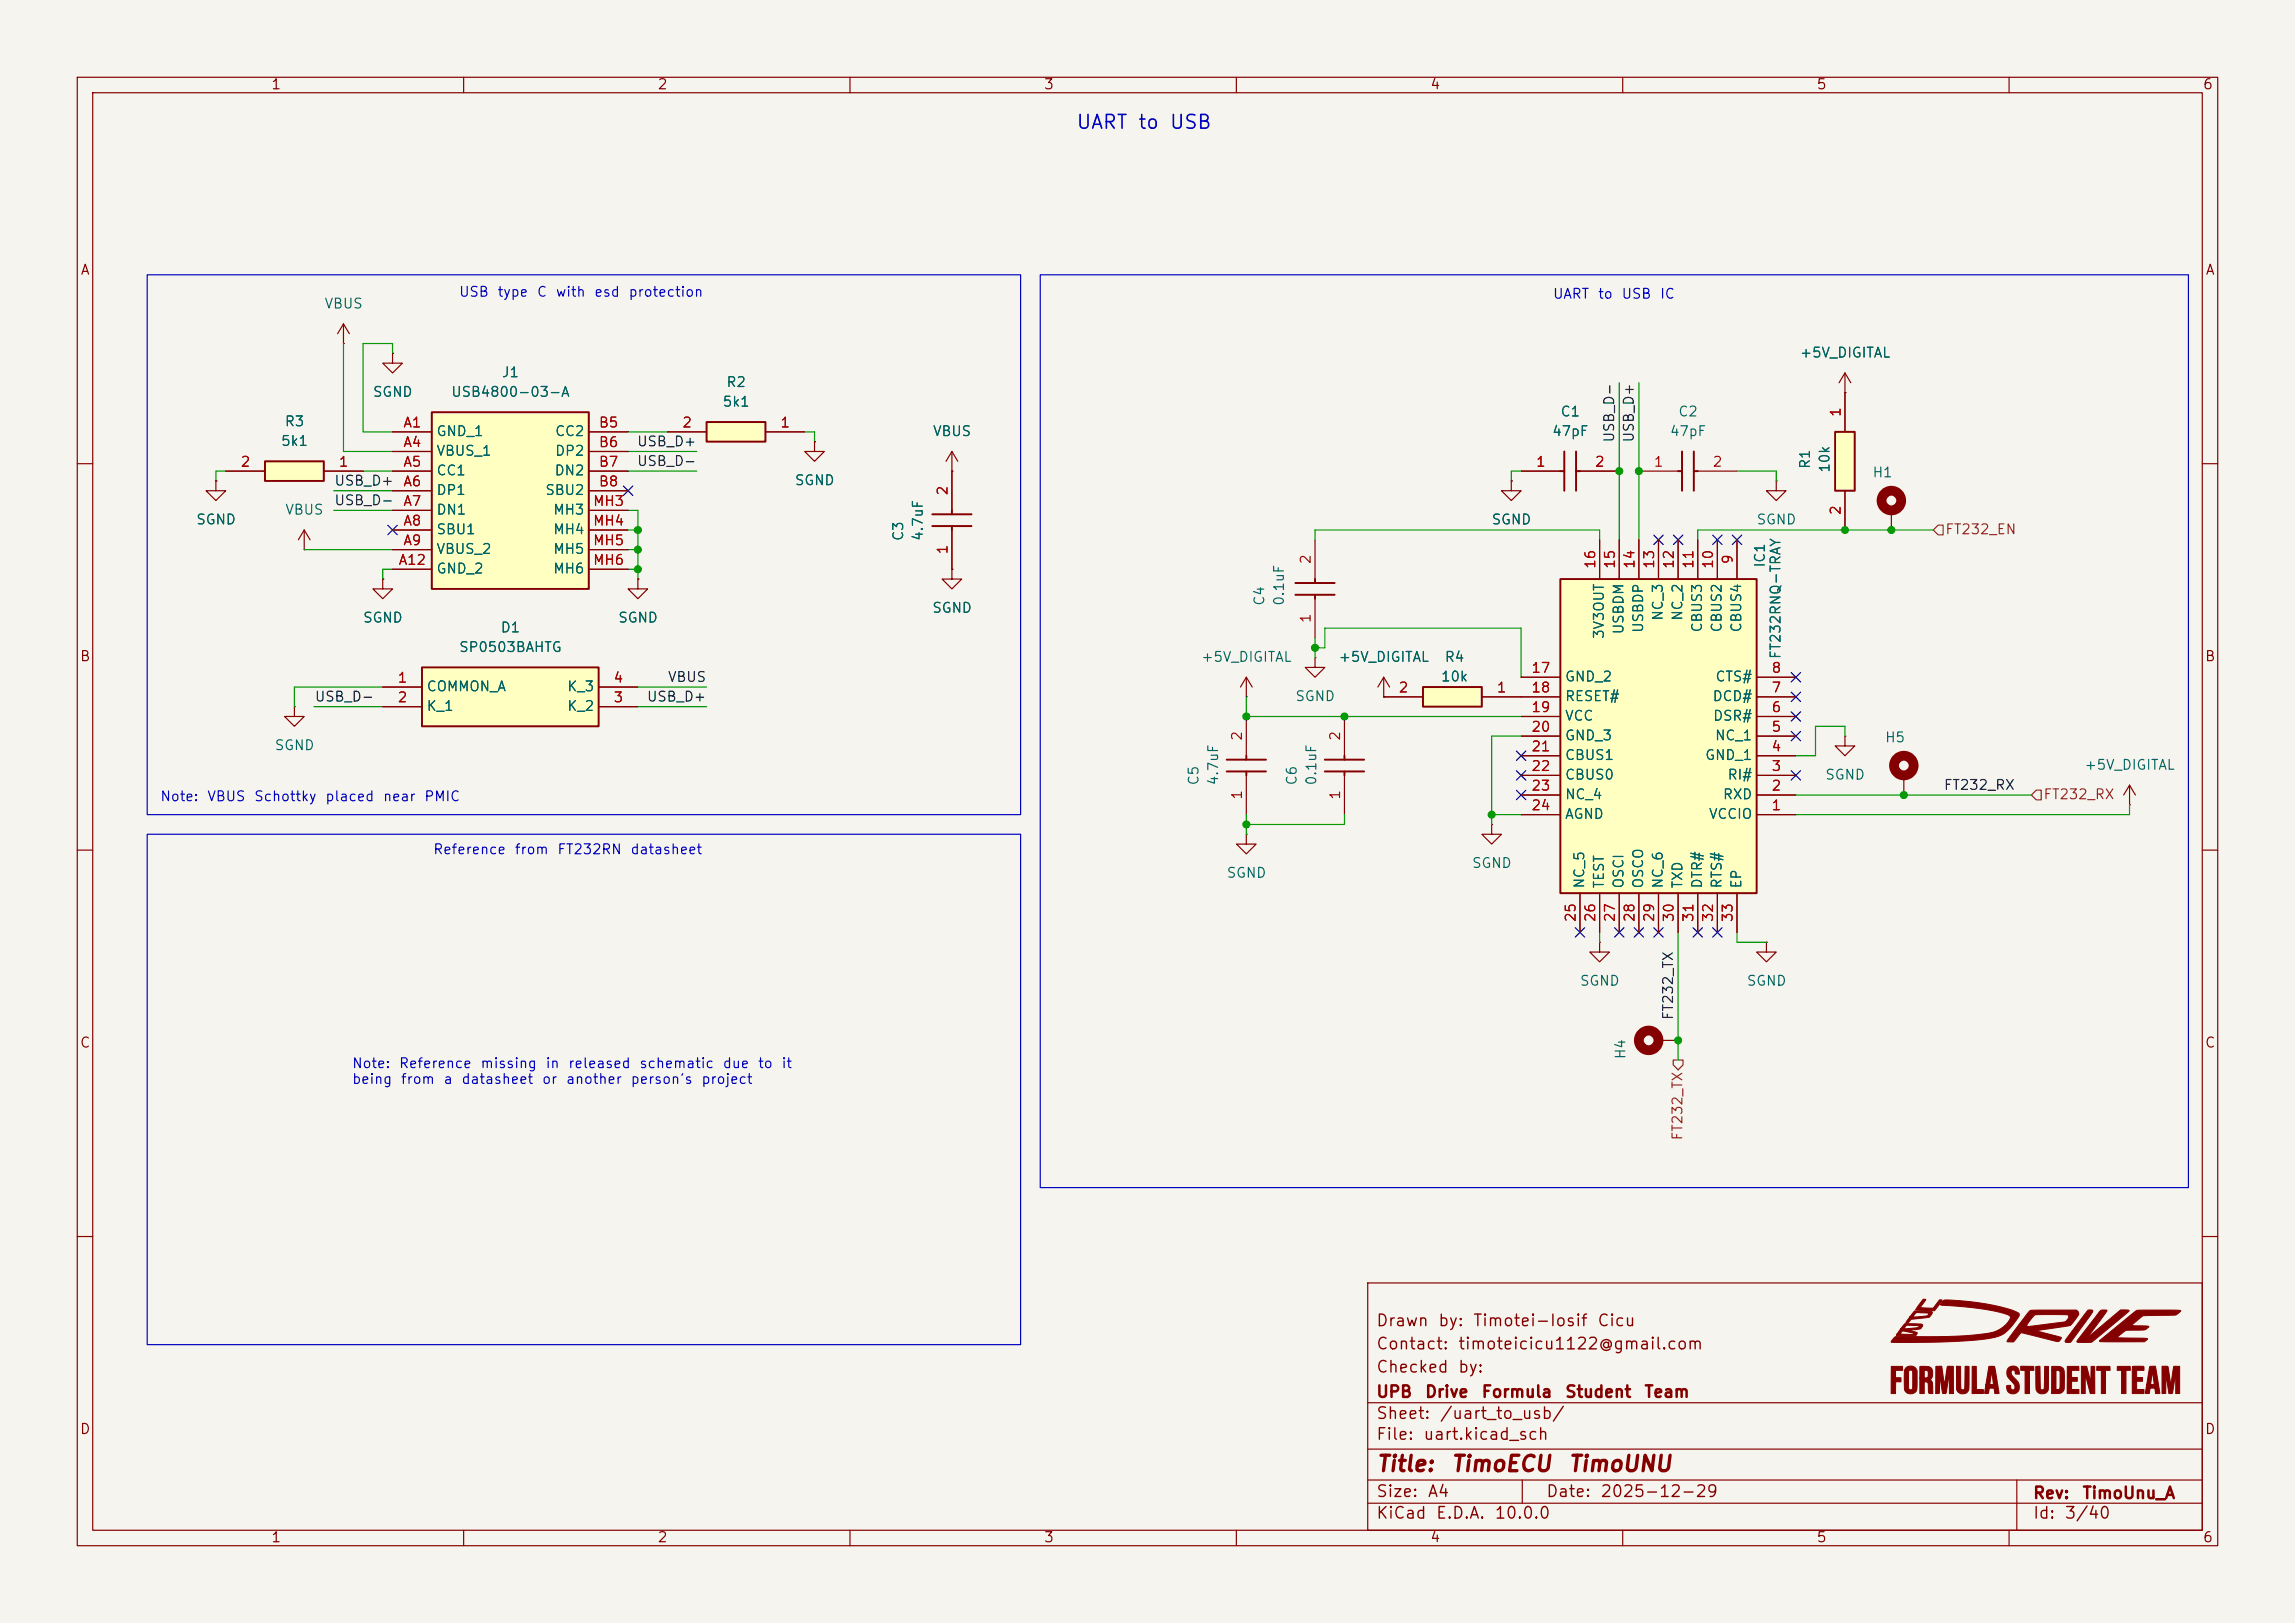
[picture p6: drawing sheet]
<svg xmlns="http://www.w3.org/2000/svg" width="297mm" height="210mm" viewBox="0 0 297 210" stroke-linecap="round" stroke-linejoin="round" font-family="sans-serif">
<defs><g id="words">
<g font-size="2" fill="#840000">
<text x="178" y="190.9">Title:</text>
<text x="187.7" y="190.9">TimoECU</text>
<text x="202.8" y="190.9">TimoUNU</text>
</g>
<g font-size="1.8" fill="#0000c2">
<text x="139.2" y="17.1">UART</text>
<text x="147.2" y="17.1">to</text>
<text x="151.2" y="17.1">USB</text>
</g>
<g font-size="1.5" fill="#840000">
<text x="178" y="172">Drawn</text>
<text x="186" y="172">by:</text>
<text x="190.5" y="172">Timotei-Iosif</text>
<text x="206.6" y="172">Cicu</text>
<text x="178" y="178">Checked</text>
<text x="178" y="175">Contact:</text>
<text x="188.6" y="175">timoteicicu1122@gmail.com</text>
<text x="188.6" y="178">by:</text>
<text x="178" y="184">Sheet:</text>
<text x="178" y="181.2">UPB</text>
<text x="184.3" y="181.2">Drive</text>
<text x="186.2" y="184">/uart_to_usb/</text>
<text x="191.6" y="181.2">Formula</text>
<text x="202.4" y="181.2">Student</text>
<text x="212.7" y="181.2">Team</text>
<text x="178" y="186.7">File:</text>
<text x="184.1" y="186.7">uart.kicad_sch</text>
<text x="178" y="196.9">KiCad</text>
<text x="178" y="194.1">Size:</text>
<text x="184.7" y="194.1">A4</text>
<text x="185.7" y="196.9">E.D.A.</text>
<text x="193.3" y="196.9">10.0.0</text>
<text x="200" y="194.1">Date:</text>
<text x="207" y="194.1">2025-12-29</text>
<text x="263" y="194.3">Rev:</text>
<text x="263" y="196.9">Id:</text>
<text x="267.1" y="196.9">3/40</text>
<text x="269.4" y="194.3">TimoUnu_A</text>
</g>
<g font-size="1.3" fill="#840000">
<text x="35" y="11.9">1</text>
<text x="85" y="11.9">2</text>
<text x="135" y="11.9">3</text>
<text x="185" y="11.9">4</text>
<text x="235" y="11.9">5</text>
<text x="285" y="11.9">6</text>
<text x="10.3" y="35.9">A</text>
<text x="285.3" y="35.9">A</text>
<text x="10.3" y="85.9">B</text>
<text x="285.3" y="85.9">B</text>
<text x="10.3" y="135.9">C</text>
<text x="285.3" y="135.9">C</text>
<text x="10.3" y="185.9">D</text>
<text x="285.3" y="185.9">D</text>
<text x="35" y="199.9">1</text>
<text x="85" y="199.9">2</text>
<text x="135" y="199.9">3</text>
<text x="185" y="199.9">4</text>
<text x="235" y="199.9">5</text>
<text x="285" y="199.9">6</text>
</g>
<g font-size="1.3" fill="#006464">
<text x="41.9" y="40.2">VBUS</text>
<text x="232.8" y="46.6">+5V_DIGITAL</text>
<text x="48.2" y="51.7">SGND</text>
<text x="58.3" y="51.7">USB4800-03-A</text>
<text x="64.8" y="49.1">J1</text>
<text x="93.4" y="52.9">5k1</text>
<text x="93.9" y="50.4">R2</text>
<text x="36.3" y="58">5k1</text>
<text x="36.8" y="55.5">R3</text>
<text x="56.4" y="56.7">GND_1</text>
<text x="56.4" y="59.3">VBUS_1</text>
<text x="71.7" y="56.7">CC2</text>
<text x="71.7" y="59.3">DP2</text>
<text x="120.6" y="56.7">VBUS</text>
<text x="200.8" y="56.7">47pF</text>
<text x="201.9" y="54.2">C1</text>
<text x="216" y="56.7">47pF</text>
<text x="217.1" y="54.2">C2</text>
<text x="56.4" y="61.8">CC1</text>
<text x="56.4" y="64.4">DP1</text>
<text x="70.5" y="64.4">SBU2</text>
<text x="71.7" y="61.8">DN2</text>
<text x="102.8" y="63.1">SGND</text>
<text x="234.5" y="60.8" transform="rotate(-90 234.5 60.8)">R1</text>
<text x="237.1" y="61.3" transform="rotate(-90 237.1 61.3)">10k</text>
<text x="242.2" y="62.1">H1</text>
<text x="25.3" y="68.2">SGND</text>
<text x="36.8" y="66.9">VBUS</text>
<text x="56.4" y="66.9">DN1</text>
<text x="56.4" y="69.4">SBU1</text>
<text x="56.4" y="72">VBUS_2</text>
<text x="71.5" y="66.9">MH3</text>
<text x="71.5" y="69.4">MH4</text>
<text x="71.5" y="72">MH5</text>
<text x="117.2" y="70.1" transform="rotate(-90 117.2 70.1)">C3</text>
<text x="119.7" y="70.1" transform="rotate(-90 119.7 70.1)">4.7uF</text>
<text x="192.9" y="68.2">SGND</text>
<text x="227.2" y="68.2">SGND</text>
<text x="56.4" y="74.5">GND_2</text>
<text x="71.5" y="74.5">MH6</text>
<text x="228.7" y="73.5" transform="rotate(-90 228.7 73.5)">IC1</text>
<text x="46.9" y="80.9">SGND</text>
<text x="64.7" y="82.1">D1</text>
<text x="79.9" y="80.9">SGND</text>
<text x="120.5" y="79.6">SGND</text>
<text x="163.9" y="78.5" transform="rotate(-90 163.9 78.5)">C4</text>
<text x="166.5" y="78.5" transform="rotate(-90 166.5 78.5)">0.1uF</text>
<text x="207.9" y="82.8" transform="rotate(-90 207.9 82.8)">3V3OUT</text>
<text x="210.4" y="82.2" transform="rotate(-90 210.4 82.2)">USBDM</text>
<text x="213" y="82" transform="rotate(-90 213 82)">USBDP</text>
<text x="215.5" y="80.4" transform="rotate(-90 215.5 80.4)">NC_3</text>
<text x="218" y="80.4" transform="rotate(-90 218 80.4)">NC_2</text>
<text x="220.6" y="81.9" transform="rotate(-90 220.6 81.9)">CBUS3</text>
<text x="223.1" y="81.9" transform="rotate(-90 223.1 81.9)">CBUS2</text>
<text x="225.7" y="81.9" transform="rotate(-90 225.7 81.9)">CBUS4</text>
<text x="55.1" y="89.8">COMMON_A</text>
<text x="59.3" y="84.7">SP0503BAHTG</text>
<text x="73.3" y="89.8">K_3</text>
<text x="155.4" y="86">+5V_DIGITAL</text>
<text x="173.1" y="86">+5V_DIGITAL</text>
<text x="186.4" y="88.5">10k</text>
<text x="186.9" y="86">R4</text>
<text x="202.4" y="88.5">GND_2</text>
<text x="221.9" y="88.5">CTS#</text>
<text x="230.7" y="85.4" transform="rotate(-90 230.7 85.4)">FT232RNQ-TRAY</text>
<text x="55.1" y="92.3">K_1</text>
<text x="73.3" y="92.3">K_2</text>
<text x="167.5" y="91">SGND</text>
<text x="202.4" y="91">RESET#</text>
<text x="202.4" y="93.6">VCC</text>
<text x="221.5" y="91">DCD#</text>
<text x="221.6" y="93.6">DSR#</text>
<text x="35.5" y="97.4">SGND</text>
<text x="155.4" y="101.7" transform="rotate(-90 155.4 101.7)">C5</text>
<text x="158" y="101.7" transform="rotate(-90 158 101.7)">4.7uF</text>
<text x="168.1" y="101.7" transform="rotate(-90 168.1 101.7)">C6</text>
<text x="170.7" y="101.7" transform="rotate(-90 170.7 101.7)">0.1uF</text>
<text x="202.4" y="96.1">GND_3</text>
<text x="202.4" y="98.7">CBUS1</text>
<text x="202.4" y="101.2">CBUS0</text>
<text x="220.6" y="98.7">GND_1</text>
<text x="221.8" y="96.1">NC_1</text>
<text x="223.5" y="101.2">RI#</text>
<text x="236.1" y="101.2">SGND</text>
<text x="243.8" y="96.4">H5</text>
<text x="269.7" y="99.9">+5V_DIGITAL</text>
<text x="202.4" y="103.7">NC_4</text>
<text x="202.4" y="106.3">AGND</text>
<text x="221.1" y="106.3">VCCIO</text>
<text x="222.9" y="103.7">RXD</text>
<text x="158.6" y="113.9">SGND</text>
<text x="190.4" y="112.6">SGND</text>
<text x="205.3" y="115.1" transform="rotate(-90 205.3 115.1)">NC_5</text>
<text x="207.9" y="115.1" transform="rotate(-90 207.9 115.1)">TEST</text>
<text x="210.4" y="115.1" transform="rotate(-90 210.4 115.1)">OSCI</text>
<text x="213" y="115.1" transform="rotate(-90 213 115.1)">OSCO</text>
<text x="215.5" y="115.1" transform="rotate(-90 215.5 115.1)">NC_6</text>
<text x="218" y="115.1" transform="rotate(-90 218 115.1)">TXD</text>
<text x="220.6" y="115.1" transform="rotate(-90 220.6 115.1)">DTR#</text>
<text x="223.1" y="115.1" transform="rotate(-90 223.1 115.1)">RTS#</text>
<text x="225.7" y="115.1" transform="rotate(-90 225.7 115.1)">EP</text>
<text x="204.4" y="127.9">SGND</text>
<text x="226" y="127.9">SGND</text>
<text x="210.7" y="137.2" transform="rotate(-90 210.7 137.2)">H4</text>
</g>
<g font-size="1.3" fill="#0000c2">
<text x="59.3" y="38.7">USB</text>
<text x="64.3" y="38.7">type</text>
<text x="69.4" y="38.7">C</text>
<text x="71.8" y="38.7">with</text>
<text x="76.8" y="38.7">esd</text>
<text x="81.2" y="38.7">protection</text>
<text x="200.9" y="39">UART</text>
<text x="206.7" y="39">to</text>
<text x="209.7" y="39">USB</text>
<text x="214.7" y="39">IC</text>
<text x="20.7" y="104">Note:</text>
<text x="26.7" y="104">VBUS</text>
<text x="32.8" y="104">Schottky</text>
<text x="42" y="104">placed</text>
<text x="49.5" y="104">near</text>
<text x="54.8" y="104">PMIC</text>
<text x="56" y="110.8">Reference</text>
<text x="66.5" y="110.8">from</text>
<text x="72" y="110.8">FT232RN</text>
<text x="81.5" y="110.8">datasheet</text>
<text x="45.5" y="138.5">Note:</text>
<text x="45.5" y="140.6">being</text>
<text x="51.5" y="138.5">Reference</text>
<text x="51.8" y="140.6">from</text>
<text x="57.3" y="140.6">a</text>
<text x="59.6" y="140.6">datasheet</text>
<text x="62.1" y="138.5">missing</text>
<text x="70" y="140.6">or</text>
<text x="70.5" y="138.5">in</text>
<text x="73.2" y="140.6">another</text>
<text x="73.4" y="138.5">released</text>
<text x="81.5" y="140.6">person's</text>
<text x="82.6" y="138.5">schematic</text>
<text x="90.7" y="140.6">project</text>
<text x="93.4" y="138.5">due</text>
<text x="98" y="138.5">to</text>
<text x="101" y="138.5">it</text>
</g>
<g font-size="1.3" fill="#a90000">
<text x="52.1" y="55.6">A1</text>
<text x="52.1" y="58.2">A4</text>
<text x="77.4" y="55.6">B5</text>
<text x="77.4" y="58.2">B6</text>
<text x="88.2" y="55.6">2</text>
<text x="100.9" y="55.6">1</text>
<text x="238.5" y="54" transform="rotate(-90 238.5 54)">1</text>
<text x="31" y="60.7">2</text>
<text x="43.7" y="60.7">1</text>
<text x="52.1" y="60.7">A5</text>
<text x="52.1" y="63.2">A6</text>
<text x="52.1" y="65.8">A7</text>
<text x="76.6" y="65.8">MH3</text>
<text x="77.4" y="60.7">B7</text>
<text x="77.4" y="63.2">B8</text>
<text x="122.9" y="64.2" transform="rotate(-90 122.9 64.2)">2</text>
<text x="198.7" y="60.7">1</text>
<text x="206.3" y="60.7">2</text>
<text x="213.9" y="60.7">1</text>
<text x="221.5" y="60.7">2</text>
<text x="52.1" y="68.3">A8</text>
<text x="52.1" y="70.9">A9</text>
<text x="76.6" y="68.3">MH4</text>
<text x="76.6" y="70.9">MH5</text>
<text x="122.9" y="71.8" transform="rotate(-90 122.9 71.8)">1</text>
<text x="238.5" y="66.7" transform="rotate(-90 238.5 66.7)">2</text>
<text x="51.5" y="73.4">A12</text>
<text x="76.6" y="73.4">MH6</text>
<text x="169.9" y="73.1" transform="rotate(-90 169.9 73.1)">2</text>
<text x="206.8" y="73.7" transform="rotate(-90 206.8 73.7)">16</text>
<text x="209.3" y="73.7" transform="rotate(-90 209.3 73.7)">15</text>
<text x="211.8" y="73.7" transform="rotate(-90 211.8 73.7)">14</text>
<text x="214.4" y="73.7" transform="rotate(-90 214.4 73.7)">13</text>
<text x="216.9" y="73.7" transform="rotate(-90 216.9 73.7)">12</text>
<text x="219.5" y="73.7" transform="rotate(-90 219.5 73.7)">11</text>
<text x="222" y="73.7" transform="rotate(-90 222 73.7)">10</text>
<text x="224.5" y="73.1" transform="rotate(-90 224.5 73.1)">9</text>
<text x="169.9" y="80.7" transform="rotate(-90 169.9 80.7)">1</text>
<text x="51.4" y="88.6">1</text>
<text x="79.3" y="88.6">4</text>
<text x="180.9" y="89.9">2</text>
<text x="193.6" y="89.9">1</text>
<text x="198.1" y="87.4">17</text>
<text x="198.1" y="89.9">18</text>
<text x="229.2" y="89.9">7</text>
<text x="229.2" y="87.4">8</text>
<text x="51.4" y="91.2">2</text>
<text x="79.3" y="91.2">3</text>
<text x="161" y="96" transform="rotate(-90 161 96)">2</text>
<text x="173.7" y="96" transform="rotate(-90 173.7 96)">2</text>
<text x="198.1" y="92.5">19</text>
<text x="198.1" y="95">20</text>
<text x="229.2" y="95">5</text>
<text x="229.2" y="92.5">6</text>
<text x="198.1" y="97.5">21</text>
<text x="198.1" y="100.1">22</text>
<text x="229.2" y="100.1">3</text>
<text x="229.2" y="97.5">4</text>
<text x="161" y="103.6" transform="rotate(-90 161 103.6)">1</text>
<text x="173.7" y="103.6" transform="rotate(-90 173.7 103.6)">1</text>
<text x="198.1" y="102.6">23</text>
<text x="198.1" y="105.2">24</text>
<text x="229.2" y="105.2">1</text>
<text x="229.2" y="102.6">2</text>
<text x="204.2" y="119.4" transform="rotate(-90 204.2 119.4)">25</text>
<text x="206.8" y="119.4" transform="rotate(-90 206.8 119.4)">26</text>
<text x="209.3" y="119.4" transform="rotate(-90 209.3 119.4)">27</text>
<text x="211.8" y="119.4" transform="rotate(-90 211.8 119.4)">28</text>
<text x="214.4" y="119.4" transform="rotate(-90 214.4 119.4)">29</text>
<text x="216.9" y="119.4" transform="rotate(-90 216.9 119.4)">30</text>
<text x="219.5" y="119.4" transform="rotate(-90 219.5 119.4)">31</text>
<text x="222" y="119.4" transform="rotate(-90 222 119.4)">32</text>
<text x="224.5" y="119.4" transform="rotate(-90 224.5 119.4)">33</text>
</g>
<g font-size="1.3" fill="#0f0f0f">
<text x="82.3" y="58.1">USB_D+</text>
<text x="209.2" y="57.4" transform="rotate(-90 209.2 57.4)">USB_D-</text>
<text x="211.7" y="57.4" transform="rotate(-90 211.7 57.4)">USB_D+</text>
<text x="43.2" y="63.2">USB_D+</text>
<text x="43.2" y="65.7">USB_D-</text>
<text x="82.3" y="60.6">USB_D-</text>
<text x="86.3" y="88.6">VBUS</text>
<text x="40.6" y="91.1">USB_D-</text>
<text x="83.6" y="91.1">USB_D+</text>
<text x="251.5" y="102.5">FT232_RX</text>
<text x="216.8" y="132.1" transform="rotate(-90 216.8 132.1)">FT232_TX</text>
</g>
<g font-size="1.3" fill="#725600">
<text x="251.7" y="69.4">FT232_EN</text>
<text x="264.4" y="103.7">FT232_RX</text>
<text x="218" y="147.7" transform="rotate(-90 218 147.7)">FT232_TX</text>
</g>
</g></defs>
<path d="M0 0h297v210h-297z" fill="#f5f4ef" stroke="#f5f4ef" stroke-width=".13"/>
<g fill="none" stroke="#840000" stroke-width=".15">
<path d="M10 10h277v190h-277zM12 12h273v186h-273zM60 10v2M110 10v2M160 10v2M210 10v2M260 10v2M105.4 57.2v1.2h1.3l-1.3 1.3-1.3-1.3h1.3M105.4 57.2h.1M10 60h2M195.6 62.2v1.3h1.2l-1.2 1.3-1.3-1.3h1.3M195.6 62.2h.1"/>
<path d="M196.8 61h5.1M204.5 61h5M212.1 61h5.1M219.7 61h5.1M285 60h2M161.3 90.2h.1M161.3 87.6l-.8 1.3M161.3 87.6l.8 1.3M161.3 87.6v2.6M170.2 85.1v1.3h1.2l-1.2 1.2-1.3-1.2h1.3M170.2 85.1h.1M174 92.7v5.1"/>
<path d="M179.1 90.2h.1M179.1 87.6l-.8 1.3M179.1 87.6l.7 1.3M179.1 87.6v2.6M10 110h2M161.3 108v1.2h1.3l-1.3 1.3-1.3-1.3h1.3M161.3 108h.1M174 100.3v5.1M246.4 100.3v2.6M285 110h2M10 160h2M177 166h108v32h-108z"/>
<path d="M285 160h2M60 198v2M110 198v2M160 198v2M177 194.5h108M177 191.5h108M177 187.5h108M177 181.5h108M197 191.5v3M210 198v2M260 198v2M261 191.5v6.5"/>
</g>
<circle cx="246.4" cy="99.1" r="1.27" fill="none" stroke="#840000" stroke-width="1.3"/>
<path d="M202.4 58.4v5.1M204 58.4v5.1M217.7 58.4v5.1M219.2 58.4v5.1M201.9 61h.5M204 61h.5M217.2 61h.5M219.2 61h.5M171.4 99.8h5.1M171.4 98.3h5.1M174 97.8v.5M174 99.8v.5" fill="none" stroke="#840000" stroke-width=".25"/>
<path d="M201.9 74.9h25.4v40.7h-25.4z" fill="#ffffc2"/>
<path d="M201.9 74.9h25.4v40.7h-25.4z" fill="none" stroke="#840000" stroke-width=".25"/>
<g fill="none" stroke="#840000" stroke-width=".15">
<path d="M207 69.9v5M209.5 69.9v5M212.1 69.9v5M214.6 69.9v5M217.2 69.9v5M219.7 69.9v5M222.2 69.9v5M224.8 69.9v5M229.9 62.2v1.3h1.2l-1.2 1.3-1.3-1.3h1.3M229.9 62.2h.1M196.8 97.8h5.1M196.8 95.3h5.1"/>
<path d="M196.8 92.7h5.1M196.8 90.2h5.1M196.8 87.6h5.1M227.3 97.8h5.1M227.3 95.3h5.1M227.3 92.7h5.1M227.3 90.2h5.1M227.3 87.6h5.1M238.8 95.3v1.2h1.2l-1.2 1.3-1.3-1.3h1.3M238.8 95.3h.1M193 106.7v1.3h1.3l-1.3 1.2-1.2-1.2h1.2M193 106.7h.1"/>
<path d="M196.8 105.4h5.1M196.8 102.9h5.1M196.8 100.3h5.1M204.5 115.6v5.1M207 115.6v5.1M209.5 115.6v5.1M212.1 115.6v5.1M214.6 115.6v5.1M217.2 115.6v5.1M219.7 115.6v5.1M222.2 115.6v5.1M224.8 115.6v5.1"/>
<path d="M227.3 105.4h5.1M227.3 102.9h5.1M227.3 100.3h5.1"/>
</g>
<path d="M237.5 55.9h2.5v7.6h-2.5z" fill="#ffffc2"/>
<path d="M237.5 55.9h2.5v7.6h-2.5z" fill="none" stroke="#840000" stroke-width=".25"/>
<path d="M238.8 50.8h.1M238.8 48.3v7.6M238.8 48.3l-.8 1.2M238.8 48.3l.7 1.2M238.8 63.5v5.1M244.8 66v2.6" fill="none" stroke="#840000" stroke-width=".15"/>
<circle cx="244.8" cy="64.8" r="1.27" fill="none" stroke="#840000" stroke-width="1.3"/>
<path d="M184.1 88.9h7.7v2.5h-7.7z" fill="#ffffc2"/>
<path d="M167.6 77h5.1M167.6 75.4h5.1M170.2 74.9v.5M170.2 77v.5M158.7 99.8h5.1M158.7 98.3h5.1M161.3 97.8v.5M161.3 99.8v.5M184.1 88.9h7.7v2.5h-7.7z" fill="none" stroke="#840000" stroke-width=".25"/>
<path d="M170.2 69.9v5M170.2 77.5v5.1M161.3 92.7v5.1M179.1 90.2h5M191.8 90.2h5M161.3 100.3v5.1M207 121.9v1.3h1.3l-1.3 1.3-1.3-1.3h1.3M207 121.9h.1M214.6 134.6h2.6" fill="none" stroke="#840000" stroke-width=".15"/>
<circle cx="213.4" cy="134.6" r="1.27" fill="none" stroke="#840000" stroke-width="1.3"/>
<path d="M54.6 86.4h22.9v7.6h-22.9z" fill="#ffffc2"/>
<path d="M54.6 86.4h22.9v7.6h-22.9z" fill="none" stroke="#840000" stroke-width=".25"/>
<path d="M49.5 88.9h5.1M49.5 91.4h5.1M77.5 88.9h5M77.5 91.4h5" fill="none" stroke="#840000" stroke-width=".15"/>
<path d="M55.9 53.3h20.3v22.9h-20.3z" fill="#ffffc2"/>
<path d="M55.9 53.3h20.3v22.9h-20.3z" fill="none" stroke="#840000" stroke-width=".25"/>
<g fill="none" stroke="#840000" stroke-width=".15">
<path d="M50.8 55.9h5.1M50.8 58.4h5.1M76.2 55.9h5.1M76.2 58.4h5.1M50.8 61h5.1M50.8 63.5h5.1M50.8 66h5.1M50.8 68.6h5.1M50.8 71.1h5.1M50.8 73.7h5.1M76.2 61h5.1M76.2 63.5h5.1"/>
<path d="M76.2 66h5.1M76.2 68.6h5.1M76.2 71.1h5.1M76.2 73.7h5.1"/>
</g>
<path d="M34.3 59.7h7.6v2.5h-7.6z" fill="#ffffc2"/>
<path d="M34.3 59.7h7.6v2.5h-7.6z" fill="none" stroke="#840000" stroke-width=".25"/>
<g fill="none" stroke="#840000" stroke-width=".15">
<path d="M44.4 44.5h.1M44.4 41.9l-.7 1.3M44.4 41.9l.8 1.3M44.4 41.9v2.6M27.9 62.2v1.3h1.3l-1.3 1.3-1.2-1.3h1.2M27.9 62.2h.1M29.2 61h5.1M39.4 71.1h.1M39.4 68.6l-.8 1.3M39.4 68.6l.7 1.3M39.4 68.6v2.5M41.9 61h5.1"/>
<path d="M49.5 74.9v1.3h1.3l-1.3 1.3-1.2-1.3h1.2M49.5 74.9h.1M38.1 91.4v1.3h1.3l-1.3 1.3-1.3-1.3h1.3M38.1 91.4h.1M275.6 104.1h.1M275.6 101.6l-.8 1.3M275.6 101.6l.8 1.3M275.6 101.6v2.5M228.6 121.9v1.3h1.3l-1.3 1.3-1.3-1.3h1.3M228.6 121.9h.1"/>
</g>
<g fill="#840000" stroke="#840000" stroke-width=".13">
<path d="M244.8 176.8h1.4v.5h-.9v1h.7v.5h-.7v1.5h-.6z"/>
<path d="M245.2 173l.8-.1a67.2 67.2 0 0 0 11.8-.5 3.4 3.4 0 0 0 2.4-2l-.1-.1a11.9 11.9 0 0 0-4.4-1l-4.4-.4-.2-.1a.85 .85 0 0 1 1.1-.6 27.1 27.1 0 0 1 8.8 1.6 .47 .47 0 0 1 .3 .4 .47 .47 0 0 1-.2 .4 4.8 4.8 0 0 1-4.1 2.7 88.8 88.8 0 0 1-12.3 .3z"/>
<path d="M247.8 169.6l1.4 .1a1.07 1.07 0 0 1 .9 .1l-.1 .2a.86 .86 0 0 1-1 .5l-1.7 .2-.2 .2a.28 .28 0 0 1-.4 .2 .97 .97 0 0 1 1.2-.7l.8-.1a.84 .84 0 0 0 .8-.2v-.2h-.9a.74 .74 0 0 0-1 .5h-.5z"/>
<path d="M246.7 177a.9 .9 0 0 1 1.4 .4v1.5a1.52 1.52 0 0 1-.2 1.2 .89 .89 0 0 1-1.1 .1 .89 .89 0 0 1-.4-1v-.7h.6v.4a1.06 1.06 0 0 0 .1 .9 .33 .33 0 0 0 .4-.1 .33 .33 0 0 0 0-.4v-1.5a.32 .32 0 0 0 0-.4 .32 .32 0 0 0-.5 0v1.1h-.6l.1-1.1z"/>
<path d="M246.5 171.3h2.2a.37 .37 0 0 1-.2 .7l-1.5 .2h.2a1.23 1.23 0 0 1 .9 .3l-.2 .4-2.5-.1 .1-.2h2.2l-.1-.1-1-.2a.47 .47 0 0 0-.7 .3h-.4l.5-.7 1.9-.1 .4-.1-.1-.2h-1.5l-.3 .4h-.4z"/>
<path d="M248.5 176.8h.6a.87 .87 0 0 1 .8 .3 .87 .87 0 0 1 .2 .9l-.1 .4-.2 .1a1.12 1.12 0 0 1 .3 1.2v.6h-.3l-.2-.1v-.6a.57 .57 0 0 0-.4-.8h-.2v1.5h-.5v-2h.5a.38 .38 0 0 0 .4 0 .38 .38 0 0 0 .1-.5 .39 .39 0 0 0 0-.4 .39 .39 0 0 0-.5-.1v1h-.5z"/>
<path d="M250.5 176.8h.8l.3 2.4 .4-2.1a.28 .28 0 0 1 .1-.3 .28 .28 0 0 1 .3 0h.4v3.5h-.5v-2.5l-.3 1.7a.92 .92 0 0 1-.2 .8l-.4-.1-.4-2.3v2.4h-.5z"/>
<path d="M248.9 168.1l.3 .1-.7 1 1.7 .1 .8-1.1h.3l-.9 1.4-2.5-.1z"/>
<path d="M253.2 176.8h.5v2.7a.27 .27 0 0 0 .3 .3 .27 .27 0 0 0 .3-.3v-2.7h.5v2.4a.87 .87 0 0 1-.5 1.1 .87 .87 0 0 1-1.1-.5z"/>
<path d="M255.2 176.8h.6v3h.9v.5h-1.5z"/>
<path d="M257.4 176.8h.6a.78 .78 0 0 1 .3 .8l.4 2.7h-.5l-.1-.7h-.7v.1a.47 .47 0 0 1-.2 .6h-.4l.2-1.1 1-.1-.3-1.6-.2 1.7h-.5z"/>
<path d="M262.7 169.6l.6-.1h5.4a.6 .6 0 0 1 0 1.1l-.1 .1a1.33 1.33 0 0 1-1 .9l-4 .6 3.1 .8a.52 .52 0 0 1-.7 .5l-4.4-1.1-.6 .7a.94 .94 0 0 1-1.2 .5l-.1-.1 .2-.2 1.3-1.8h1.1v.1h.2l4.1-.5a.95 .95 0 0 0 1-.4 .34 .34 0 0 0 .1-.5 .34 .34 0 0 0-.5-.1h-3.7a2.7 2.7 0 0 0-1.2 1.4h-1.1z"/>
<path d="M259.9 177a.85 .85 0 0 1 1-.2 .85 .85 0 0 1 .4 1h-.5v-.2a.28 .28 0 0 0-.4-.3 .28 .28 0 0 0-.1 .4l.2 .5a1.53 1.53 0 0 1 .8 1.6 .81 .81 0 0 1-1.1 .6 .81 .81 0 0 1-.4-1.1h.4v.3a.31 .31 0 0 0 .5 .2 .31 .31 0 0 0 0-.5l-.2-.4a1.49 1.49 0 0 1-.7-1.7z"/>
<path d="M261.5 176.8h1.7v.5h-.6v3h-.5v-3h-.6z"/>
<path d="M263.4 176.8h.6v2.7a.25 .25 0 0 0 .3 .3 .25 .25 0 0 0 .3-.2v-2.8h.5v2.4a.86 .86 0 0 1-.8 1.2 .86 .86 0 0 1-.8-1.2z"/>
<path d="M265.5 176.8h1a.76 .76 0 0 1 .7 1v1.4a.91 .91 0 0 1-.3 .9 .91 .91 0 0 1-.9 .2h-.5v-3h.6v2.5h.2a.3 .3 0 0 0 .3-.4v-1.9l-.3-.2h-.8z"/>
<path d="M270.2 169.6v-.1a.44 .44 0 0 1 .6 .2l-2.4 3.4a.73 .73 0 0 1-.7 .6h-.4v-.3z"/>
<path d="M267.5 176.8h1.5v.5h-.9v.9h.7v.5h-.7v1.1h.9v.5h-1.5z"/>
<path d="M269.4 176.8h.6l.6 2v-2h.5v3.5h-.6l-.6-2.5v2.5h-.5z"/>
<path d="M271.8 169.7l.3-.2 .6 .1-2.5 3.4 3.7-3a1.09 1.09 0 0 1 1.3-.5l.3 .1a1.5 1.5 0 0 1-.8 .7l-3.3 2.8a1.42 1.42 0 0 1-.9 .6h-1.5l-.2-.1z"/>
<path d="M271.4 176.8h1.7v.5h-.6v3h-.6v-3h-.6z"/>
<path d="M271.7 173.5l4.8-3.9 5.3-.1 .4 .1-.1 .2a1.11 1.11 0 0 1-1.2 .4h-2.9a1.17 1.17 0 0 0-1.3 .5l-.8 .8 2.2 .2a1.2 1.2 0 0 1-1.2 .4h-.8a1.39 1.39 0 0 0-1.3 .2l-.8 .8h2.8a1.63 1.63 0 0 1 1.1 .2l-.4 .3h-5.5h-.2z"/>
<path d="M274 176.8h1.7v.5h-.6v3h-.5v-3h-.6z"/>
<path d="M276 176.8h1.4l.1 .5h-1v.9l.8 .1v.4h-.8v1.1h1v.5h-1.6z"/>
<path d="M278.2 176.8h.7l.6 3.5h-.5l-.1-.3a.27 .27 0 0 0 0-.3 .27 .27 0 0 0-.3-.1l-.3 .1-.1 .6h-.6l.2-1.1 1-.1-.2-1.5-.3 1.6h-.5z"/>
<path d="M279.8 176.8l.8 .1 .3 2.3 .3-2.1a.28 .28 0 0 1 .2-.3 .28 .28 0 0 1 .3 0h.4v3.5h-.5l-.1-2.5-.3 2.2a.28 .28 0 0 1-.1 .3 .28 .28 0 0 1-.3 0h-.1l-.4-2.4v2.4h-.5z"/>
</g>
<path d="M91.4 54.6h7.7v2.6h-7.7z" fill="#ffffc2"/>
<path d="M91.4 54.6h7.7v2.6h-7.7zM120.6 68.1h5.1M120.6 66.5h5.1M123.2 66v.5M123.2 68.1v.5" fill="none" stroke="#840000" stroke-width=".25"/>
<g fill="none" stroke="#840000" stroke-width=".15">
<path d="M50.8 45.7v1.3h1.3l-1.3 1.3-1.3-1.3h1.3M50.8 45.7h.1M50.8 55.9h5.1M50.8 58.4h5.1M76.2 55.9h5.1M76.2 58.4h5.1M86.4 55.9h5M99.1 55.9h5M105.4 57.2h.1M123.2 58.4v7.6M123.2 58.4l-.8 1.3M123.2 58.4l.8 1.3"/>
<path d="M238.8 50.8h.1M238.8 50.8v5.1M27.9 62.2h.1M29.2 61h5.1M41.9 61h5.1M49.5 74.9h.1M50.8 61h5.1M50.8 63.5h5.1M50.8 66h5.1M50.8 68.6h5.1M50.8 71.1h5.1M50.8 73.7h5.1"/>
<path d="M76.2 61h5.1M76.2 63.5h5.1M76.2 66h5.1M76.2 68.6h5.1M76.2 71.1h5.1M76.2 73.7h5.1M82.5 74.9v1.3h1.3l-1.3 1.3-1.2-1.3h1.2M82.5 74.9h.1M123.2 61h.1M123.2 73.7v1.2h1.3l-1.3 1.3-1.3-1.3h1.3M123.2 73.7h.1M123.2 68.6v5.1"/>
<path d="M195.6 62.2h.1M196.8 61h5.1M204.5 61h5M207 69.9v5M209.5 69.9v5M212.1 69.9v5M214.6 69.9v5M217.2 69.9v5M219.7 69.9v5M222.2 69.9v5M224.8 69.9v5M238.8 63.5v5.1"/>
<path d="M49.5 88.9h5.1M49.5 91.4h5.1M77.5 88.9h5M77.5 91.4h5M179.1 90.2h.1M179.1 90.2h5M191.8 90.2h10.1M196.8 97.8h5.1M196.8 95.3h5.1M196.8 92.7h5.1M196.8 87.6h5.1M227.3 90.2h5.1"/>
<path d="M227.3 97.8h5.1M227.3 95.3h5.1M227.3 92.7h5.1M227.3 87.6h5.1M196.8 105.4h5.1M196.8 102.9h5.1M196.8 100.3h5.1M204.5 115.6v5.1M207 115.6v5.1M209.5 115.6v5.1M212.1 115.6v5.1M214.6 115.6v5.1"/>
<path d="M217.2 115.6v5.1M219.7 115.6v5.1M222.2 115.6v5.1M224.8 115.6v5.1M227.3 105.4h5.1M227.3 102.9h5.1M227.3 100.3h5.1"/>
</g>
<path d="M250.8 67.9h.7v1.3h-.7l-.6-.6zM263.5 102.2h.7v1.3h-.7l-.6-.6zM216.5 137.2h1.3v.6l-.6 .6-.7-.6z" fill="none" stroke="#725600" stroke-width=".15"/>
<g fill="none" stroke="#009600" stroke-width=".15">
<path d="M44.4 44.5v13.9h6.4M50.8 45.7v-1.2h-3.8v11.4h3.8M81.3 55.9h5.1M81.3 58.4h8.9M104.1 55.9h1.3v1.3M209.5 49.5v20.4M212.1 49.5v20.4M29.2 61h-1.3v1.2M39.4 71.1h11.4M43.2 63.5h7.6M43.2 66h7.6M47 61h3.8"/>
<path d="M50.8 73.7h-1.3v1.2M81.3 61h8.9M81.3 66h1.2v8.9M81.3 71.1h1.2M81.3 73.7h1.2M81.3 68.6h1.2M170.2 69.9v-1.3h36.8v1.3M196.8 61h-1.2v1.2M224.8 61h5.1v1.2M250.2 68.6h-30.5v1.3M40.6 91.4h8.9M49.5 88.9h-11.4v2.5"/>
<path d="M82.5 91.4h8.9M82.5 88.9h8.9M161.3 90.2v2.5h35.5M170.2 82.6v2.5M170.2 83.8h1.2v-2.5h25.4v6.3M196.8 95.3h-3.8v11.4M238.8 95.3v-1.3h-3.9v3.8h-2.5M161.3 105.4v2.6M174 105.4v1.3h-12.7M193 105.4h3.8M232.4 102.9h30.5M275.6 104.1v1.3h-43.2"/>
<path d="M207 120.7v1.2M217.2 120.7v16.5M224.8 120.7v1.2h3.8"/>
</g>
<g fill="none" stroke="#000084" stroke-width=".15">
<path d="M50.2 68l1.2 1.2M51.4 68l-1.2 1.2M80.7 62.9l1.2 1.2M81.9 62.9l-1.2 1.2M214 69.2l1.2 1.3M215.2 69.2l-1.2 1.3M216.6 69.2l1.2 1.3M217.8 69.2l-1.2 1.3M221.6 69.2l1.3 1.3M222.9 69.2l-1.3 1.3M224.2 69.2l1.2 1.3M225.4 69.2l-1.2 1.3"/>
<path d="M196.2 99.7l1.3 1.2M196.2 97.2l1.3 1.2M197.5 97.2l-1.3 1.2M197.5 99.7l-1.3 1.2M231.8 99.7l1.2 1.2M231.8 87l1.2 1.2M231.8 89.6l1.2 1.2M231.8 92.1l1.2 1.2M231.8 94.6l1.2 1.3M233 92.1l-1.2 1.2M233 99.7l-1.2 1.2M233 87l-1.2 1.2"/>
<path d="M233 89.6l-1.2 1.2M233 94.6l-1.2 1.3M196.2 102.3l1.3 1.2M197.5 102.3l-1.3 1.2M203.9 120l1.2 1.3M205.1 120l-1.2 1.3M208.9 120l1.3 1.3M210.2 120l-1.3 1.3M211.5 120l1.2 1.3M212.7 120l-1.2 1.3M214 120l1.2 1.3M215.2 120l-1.2 1.3"/>
<path d="M219.1 120l1.2 1.3M220.3 120l-1.2 1.3M221.6 120l1.3 1.3M222.9 120l-1.3 1.3"/>
</g>
<path d="M19 35.6h113.1v69.8h-113.1zM134.6 35.6h148.6v118.1h-148.6zM19 108h113.1v66h-113.1z" fill="none" stroke="#0000c2" stroke-width=".15"/>
<g fill="#009600" stroke="#009600" stroke-width=".13">
<circle cx="161.3" cy="92.7" r=".46"/>
<circle cx="170.2" cy="83.8" r=".46"/>
<circle cx="82.5" cy="71.1" r=".46"/>
<circle cx="82.5" cy="68.6" r=".46"/>
<circle cx="209.5" cy="61" r=".46"/>
<circle cx="212.1" cy="61" r=".46"/>
<circle cx="174" cy="92.7" r=".46"/>
<circle cx="246.4" cy="102.9" r=".46"/>
<circle cx="217.2" cy="134.6" r=".46"/>
<circle cx="238.8" cy="68.6" r=".46"/>
<circle cx="244.8" cy="68.6" r=".46"/>
<circle cx="82.5" cy="73.7" r=".46"/>
<circle cx="161.3" cy="106.7" r=".46"/>
<circle cx="193" cy="105.4" r=".46"/>
</g>
<use href="#words"/>
</svg>
